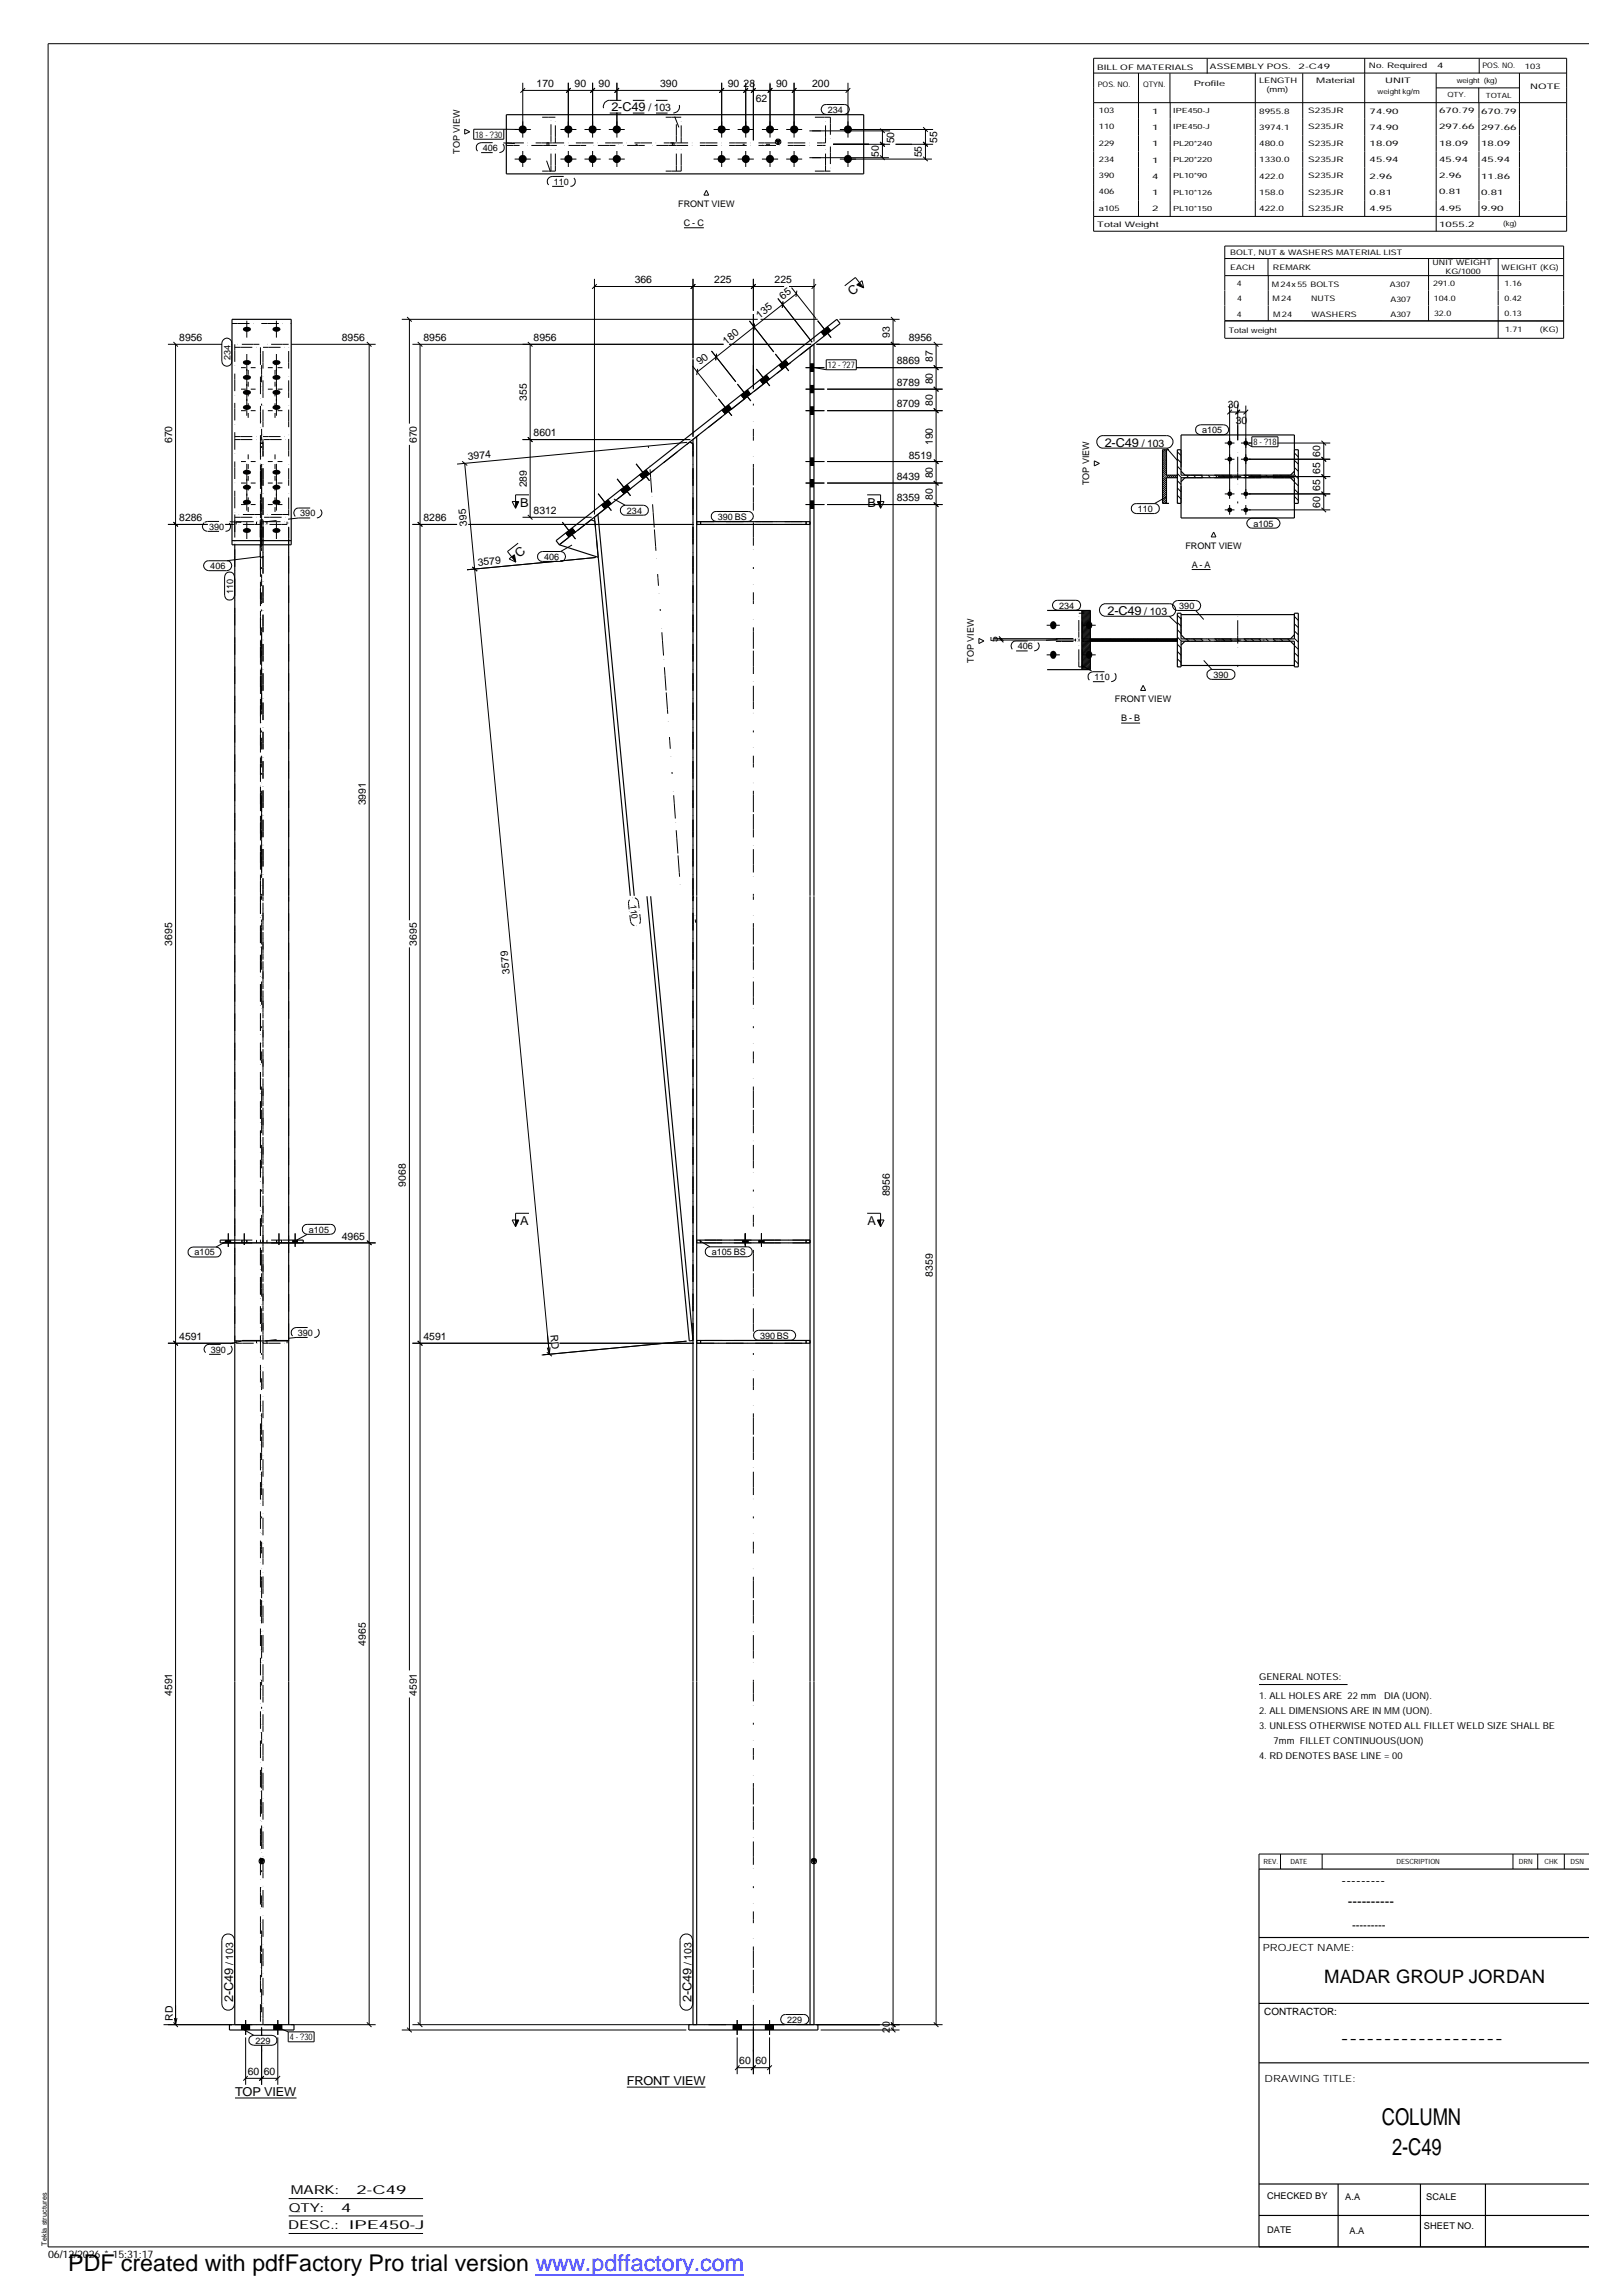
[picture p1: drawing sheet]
<svg xmlns="http://www.w3.org/2000/svg" width="297mm" height="420mm" viewBox="0 0 297 420" stroke-linecap="round" stroke-linejoin="round" font-family="sans-serif">
<defs><g id="words">
<g font-size="4.2">
<text x="252.9" y="389">COLUMN</text>
<text x="254.8" y="394.5">2-C49</text>
<text x="12.5" y="415.8">PDF created with pdfFactory Pro trial version www.pdffactory.com</text>
</g>
<text font-size="3.4" x="242.4" y="363">MADAR GROUP JORDAN</text>
<g font-size="2.5">
<text x="245.5" y="345.1">---------</text>
<text x="246.7" y="349">----------</text>
<text x="245.4" y="374">-------------------</text>
</g>
<g font-size="2.2">
<text x="111.9" y="20.4">2-C49</text>
<text x="156" y="54.1" transform="rotate(-38 156 54.1)">C</text>
<text x="202.2" y="81.7">2-C49</text>
<text x="95.2" y="92.8">B</text>
<text x="158.8" y="92.8">B</text>
<text x="95" y="102.2" transform="rotate(-38 95 102.2)">C</text>
<text x="202.7" y="112.5">2-C49</text>
<text x="95.2" y="224.3">A</text>
<text x="158.8" y="224.3">A</text>
<text x="42.7" y="366.6" transform="rotate(-90 42.7 366.6)">2-C49</text>
<text x="126.5" y="366.6" transform="rotate(-90 126.5 366.6)">2-C49</text>
<text x="43" y="383.7">TOP VIEW</text>
<text x="114.7" y="381.7">FRONT VIEW</text>
<text x="53.2" y="401.7">MARK:</text>
<text x="65.2" y="401.7">2-C49</text>
<text x="52.8" y="404.9">QTY:</text>
<text x="62.4" y="404.9">4</text>
<text x="52.7" y="408.1">DESC.:</text>
<text x="63.9" y="408">IPE450-J</text>
</g>
<text font-size="2.1" x="247.5" y="353.1">---------</text>
<g font-size="1.9">
<text x="98.2" y="15.9">170</text>
<text x="105.2" y="15.9">90</text>
<text x="109.6" y="15.9">90</text>
<text x="120.8" y="15.9">390</text>
<text x="133.2" y="15.9">90</text>
<text x="136.1" y="15.9">28</text>
<text x="142" y="15.9">90</text>
<text x="148.6" y="15.9">200</text>
<text x="118.7" y="20.4">/ 103</text>
<text x="138.3" y="18.7">62</text>
<text x="160.9" y="28.7" transform="rotate(-90 160.9 28.7)">50</text>
<text x="163.7" y="26.2" transform="rotate(-90 163.7 26.2)">50</text>
<text x="168.7" y="28.8" transform="rotate(-90 168.7 28.8)">55</text>
<text x="171.5" y="26.2" transform="rotate(-90 171.5 26.2)">55</text>
<text x="116.2" y="51.8">366</text>
<text x="130.7" y="51.8">225</text>
<text x="141.8" y="51.8">225</text>
<text x="139" y="58.3" transform="rotate(-38 139 58.3)">135</text>
<text x="143.3" y="54.9" transform="rotate(-38 143.3 54.9)">65</text>
<text x="32.8" y="62.4">8956</text>
<text x="62.6" y="62.4">8956</text>
<text x="77.5" y="62.4">8956</text>
<text x="97.7" y="62.4">8956</text>
<text x="132.9" y="63.1" transform="rotate(-38 132.9 63.1)">180</text>
<text x="162.9" y="61.8" transform="rotate(-90 162.9 61.8)">93</text>
<text x="166.3" y="62.4">8956</text>
<text x="128.1" y="66.9" transform="rotate(-38 128.1 66.9)">90</text>
<text x="164.1" y="70.7">8789</text>
<text x="164.1" y="66.7">8869</text>
<text x="170.7" y="70.4" transform="rotate(-90 170.7 70.4)">80</text>
<text x="170.7" y="66.3" transform="rotate(-90 170.7 66.3)">87</text>
<text x="96.4" y="73.4" transform="rotate(-90 96.4 73.4)">355</text>
<text x="164.1" y="74.6">8709</text>
<text x="170.7" y="74.3" transform="rotate(-90 170.7 74.3)">80</text>
<text x="224.7" y="74.8">30</text>
<text x="226.2" y="77.6">30</text>
<text x="31.5" y="81.2" transform="rotate(-90 31.5 81.2)">670</text>
<text x="76.3" y="81.2" transform="rotate(-90 76.3 81.2)">670</text>
<text x="97.7" y="79.9">8601</text>
<text x="166.3" y="83.9">8519</text>
<text x="170.7" y="81.5" transform="rotate(-90 170.7 81.5)">190</text>
<text x="209" y="81.7">/ 103</text>
<text x="241.6" y="83.7" transform="rotate(-90 241.6 83.7)">60</text>
<text x="85.7" y="84.2" transform="rotate(-5 85.7 84.2)">3974</text>
<text x="96.4" y="89.2" transform="rotate(-90 96.4 89.2)">289</text>
<text x="164.1" y="87.9">8439</text>
<text x="170.7" y="87.6" transform="rotate(-90 170.7 87.6)">80</text>
<text x="241.6" y="89.9" transform="rotate(-90 241.6 89.9)">65</text>
<text x="241.6" y="86.7" transform="rotate(-90 241.6 86.7)">65</text>
<text x="32.8" y="95.4">8286</text>
<text x="77.5" y="95.4">8286</text>
<text x="97.7" y="94.1">8312</text>
<text x="164.1" y="91.8">8359</text>
<text x="170.7" y="91.5" transform="rotate(-90 170.7 91.5)">80</text>
<text x="241.6" y="93" transform="rotate(-90 241.6 93)">60</text>
<text x="85.5" y="96.2" transform="rotate(-95 85.5 96.2)">395</text>
<text x="87.5" y="103.5" transform="rotate(-5 87.5 103.5)">3579</text>
<text x="209.4" y="112.5">/ 103</text>
<text x="182.6" y="117.6" transform="rotate(-90 182.6 117.6)">5</text>
<text x="66.9" y="147.4" transform="rotate(-90 66.9 147.4)">3991</text>
<text x="31.5" y="173.1" transform="rotate(-90 31.5 173.1)">3695</text>
<text x="76.3" y="173.1" transform="rotate(-90 76.3 173.1)">3695</text>
<text x="93.3" y="178.3" transform="rotate(-95 93.3 178.3)">3579</text>
<text x="74.3" y="217.3" transform="rotate(-90 74.3 217.3)">9068</text>
<text x="162.9" y="219" transform="rotate(-90 162.9 219)">8956</text>
<text x="62.6" y="226.9">4965</text>
<text x="170.7" y="233.7" transform="rotate(-90 170.7 233.7)">8359</text>
<text x="32.8" y="245.3">4591</text>
<text x="77.5" y="245.3">4591</text>
<text x="100.8" y="244.3" transform="rotate(85 100.8 244.3)">RD</text>
<text x="66.9" y="301.3" transform="rotate(-90 66.9 301.3)">4965</text>
<text x="31.5" y="310.5" transform="rotate(-90 31.5 310.5)">4591</text>
<text x="76.3" y="310.5" transform="rotate(-90 76.3 310.5)">4591</text>
<text x="42.7" y="359.8" transform="rotate(-90 42.7 359.8)">/ 103</text>
<text x="126.5" y="359.8" transform="rotate(-90 126.5 359.8)">/ 103</text>
<text x="31.6" y="370" transform="rotate(-90 31.6 370)">RD</text>
<text x="135.3" y="377.9">60</text>
<text x="138.3" y="377.9">60</text>
<text x="162.9" y="372.2" transform="rotate(-90 162.9 372.2)">20</text>
<text x="45.3" y="379.9">60</text>
<text x="48.3" y="379.9">60</text>
<text x="8.8" y="413.3">06/12/2026 * 15:31:17</text>
</g>
<g font-size="1.8">
<text x="231.1" y="357.3">PROJECT NAME:</text>
<text x="231.4" y="368.9">CONTRACTOR:</text>
<text x="231.4" y="381.2">DRAWING TITLE:</text>
</g>
<g font-size="1.7">
<text x="151.5" y="20.7">234</text>
<text x="84.2" y="28.1" transform="rotate(-90 84.2 28.1)">TOP VIEW</text>
<text x="87" y="25.2">18 - ?30</text>
<text x="88.3" y="27.6">406</text>
<text x="101.3" y="33.8">110</text>
<text x="124.1" y="37.9">FRONT VIEW</text>
<text x="125.2" y="41.4">C - C</text>
<text x="42.2" y="65.8" transform="rotate(-90 42.2 65.8)">234</text>
<text x="151.5" y="67.4">12 - ?27</text>
<text x="220" y="79.3">a105</text>
<text x="229.4" y="81.5">8 - ?18</text>
<text x="199.3" y="88.8" transform="rotate(-90 199.3 88.8)">TOP VIEW</text>
<text x="54.9" y="94.5">390</text>
<text x="114.7" y="94.1">234</text>
<text x="131.4" y="95.2">390 BS</text>
<text x="208.2" y="93.7">110</text>
<text x="38.3" y="97">390</text>
<text x="217" y="100.5">FRONT VIEW</text>
<text x="229.4" y="96.4">a105</text>
<text x="38.5" y="104.2">406</text>
<text x="99.6" y="102.5">406</text>
<text x="218.1" y="103.9">A - A</text>
<text x="42.7" y="108.7" transform="rotate(-90 42.7 108.7)">110</text>
<text x="193.8" y="111.4">234</text>
<text x="215.8" y="111.5">390</text>
<text x="186.3" y="118.9">406</text>
<text x="178.2" y="121.4" transform="rotate(-90 178.2 121.4)">TOP VIEW</text>
<text x="200.3" y="124.5">110</text>
<text x="222.1" y="124.1">390</text>
<text x="204" y="128.6">FRONT VIEW</text>
<text x="205.2" y="132">B - B</text>
<text x="115.3" y="165.7" transform="rotate(83 115.3 165.7)">110</text>
<text x="56.5" y="225.7">a105</text>
<text x="35.6" y="229.8">a105</text>
<text x="130.3" y="229.8">a105 BS</text>
<text x="54.5" y="244.6">390</text>
<text x="139.1" y="245.1">390 BS</text>
<text x="38.6" y="247.6">390</text>
<text x="230.4" y="311.1">1. ALL HOLES ARE 22 mm</text>
<text x="230.4" y="307.6">GENERAL NOTES:</text>
<text x="253.3" y="311.1">DIA (UON).</text>
<text x="230.4" y="313.8">2. ALL DIMENSIONS ARE IN MM (UON).</text>
<text x="230.4" y="316.5">3. UNLESS OTHERWISE NOTED ALL FILLET WELD SIZE SHALL BE</text>
<text x="230.4" y="321.9">4. RD DENOTES BASE LINE = 00</text>
<text x="233.1" y="319.2">7mm FILLET CONTINUOUS(UON)</text>
<text x="144.1" y="370.3">229</text>
<text x="46.7" y="374.1">229</text>
<text x="53" y="373.5">4 - ?30</text>
<text x="231.9" y="402.5">CHECKED BY</text>
<text x="246.2" y="402.8">A.A</text>
<text x="261" y="402.8">SCALE</text>
<text x="231.9" y="408.8">DATE</text>
<text x="247" y="409">A.A</text>
<text x="260.6" y="408.1">SHEET NO.</text>
</g>
<g font-size="1.4">
<text x="200.8" y="12.8">BILL OF MATERIALS</text>
<text x="200.9" y="16">POS. NO.</text>
<text x="209.2" y="15.9">QTYN.</text>
<text x="218.5" y="15.7">Profile</text>
<text x="221.4" y="12.7">ASSEMBLY POS.</text>
<text x="230.4" y="15.1">LENGTH</text>
<text x="231.8" y="16.9">(mm)</text>
<text x="237.7" y="12.7">2-C49</text>
<text x="240.9" y="15.2">Material</text>
<text x="250.5" y="12.5">No. Required</text>
<text x="253.5" y="15.2">UNIT</text>
<text x="263" y="12.5">4</text>
<text x="271.3" y="12.5">POS. NO.</text>
<text x="279.1" y="12.6">103</text>
<text x="280.1" y="16.3">NOTE</text>
<text x="201.1" y="20.7">103</text>
<text x="201.1" y="23.7">110</text>
<text x="210.9" y="20.8">1</text>
<text x="210.9" y="23.8">1</text>
<text x="230.5" y="20.8">8955.8</text>
<text x="230.5" y="23.7">3974.1</text>
<text x="239.4" y="20.7">S235JR</text>
<text x="239.4" y="23.7">S235JR</text>
<text x="250.7" y="20.8">74.90</text>
<text x="250.7" y="23.7">74.90</text>
<text x="263.4" y="20.7">670.79</text>
<text x="263.4" y="23.7">297.66</text>
<text x="271.1" y="20.8">670.79</text>
<text x="271.1" y="23.8">297.66</text>
<text x="201.1" y="26.7">229</text>
<text x="201.1" y="29.6">234</text>
<text x="210.9" y="26.8">1</text>
<text x="210.9" y="29.8">1</text>
<text x="230.5" y="26.7">480.0</text>
<text x="230.5" y="29.7">1330.0</text>
<text x="239.4" y="26.7">S235JR</text>
<text x="239.4" y="29.7">S235JR</text>
<text x="250.7" y="26.7">18.09</text>
<text x="250.7" y="29.7">45.94</text>
<text x="263.4" y="26.7">18.09</text>
<text x="263.4" y="29.7">45.94</text>
<text x="271.1" y="26.8">18.09</text>
<text x="271.1" y="29.7">45.94</text>
<text x="201.1" y="32.6">390</text>
<text x="201.1" y="35.6">406</text>
<text x="210.9" y="32.7">4</text>
<text x="210.9" y="35.7">1</text>
<text x="230.5" y="32.7">422.0</text>
<text x="230.5" y="35.6">158.0</text>
<text x="239.4" y="32.6">S235JR</text>
<text x="239.4" y="35.6">S235JR</text>
<text x="250.7" y="32.7">2.96</text>
<text x="250.7" y="35.6">0.81</text>
<text x="263.4" y="32.6">2.96</text>
<text x="263.4" y="35.6">0.81</text>
<text x="271.1" y="32.7">11.86</text>
<text x="271.1" y="35.7">0.81</text>
<text x="200.8" y="41.6">Total Weight</text>
<text x="201.1" y="38.6">a105</text>
<text x="210.9" y="38.7">2</text>
<text x="230.5" y="38.6">422.0</text>
<text x="239.4" y="38.6">S235JR</text>
<text x="250.7" y="38.7">4.95</text>
<text x="263.4" y="38.6">4.95</text>
<text x="263.4" y="41.5">1055.2</text>
<text x="271.1" y="38.7">9.90</text>
<text x="225.1" y="46.6">BOLT, NUT &amp; WASHERS MATERIAL LIST</text>
<text x="225.1" y="49.5">EACH</text>
<text x="226.4" y="52.4">4</text>
<text x="232.7" y="52.5">M24x 55 BOLTS</text>
<text x="233" y="49.4">REMARK</text>
<text x="254.4" y="52.5">A307</text>
<text x="262.2" y="48.6">UNIT WEIGHT</text>
<text x="262.3" y="52.5">291.0</text>
<text x="264.6" y="50.1">KG/1000</text>
<text x="274.8" y="49.4">WEIGHT (KG)</text>
<text x="275.4" y="52.4">1.16</text>
<text x="226.4" y="58">4</text>
<text x="226.4" y="55">4</text>
<text x="232.9" y="55.2">M24</text>
<text x="233" y="58">M24</text>
<text x="239.9" y="55.2">NUTS</text>
<text x="240" y="58">WASHERS</text>
<text x="254.5" y="55.3">A307</text>
<text x="254.5" y="58.1">A307</text>
<text x="262.4" y="55.1">104.0</text>
<text x="262.5" y="57.8">32.0</text>
<text x="275.4" y="55.2">0.42</text>
<text x="275.4" y="57.9">0.13</text>
<text x="224.9" y="60.9">Total weight</text>
<text x="275.5" y="60.7">1.71</text>
<text x="281.8" y="60.7">(KG)</text>
</g>
<g font-size="1.3">
<text x="252.1" y="17.1">weightkg/m</text>
<text x="264.9" y="17.8">QTY.</text>
<text x="266.6" y="15.2">weight (kg)</text>
<text x="271.9" y="17.9">TOTAL</text>
<text x="214.7" y="20.7">IPE450-J</text>
<text x="214.7" y="23.7">IPE450-J</text>
<text x="214.7" y="26.7">PL20*240</text>
<text x="214.7" y="29.7">PL20*220</text>
<text x="214.7" y="32.6">PL10*90</text>
<text x="214.7" y="35.6">PL10*126</text>
<text x="214.7" y="38.6">PL10*150</text>
<text x="275.1" y="41.4">(kg)</text>
<text x="231.2" y="341.3">REV.</text>
<text x="236.2" y="341.2">DATE</text>
<text x="255.6" y="341.3">DESCRIPTION</text>
<text x="278" y="341.2">DRN</text>
<text x="282.7" y="341.2">CHK</text>
<text x="287.4" y="341.3">DSN</text>
<text x="8.6" y="411.1" transform="rotate(-90 8.6 411.1)">Tekla structures</text>
</g>
</g></defs>
<g fill="none" stroke="#000" stroke-width=".18">
<path d="M95.7 15.2v10M95.7 16.6h59.5M96.1 16.1l-.9 .9M104 15.2v10M104.4 16.1l-.8 .9M108.5 15.2v10M108.9 16.1l-.9 .9M112.9 15.2v3.2M113.3 16.1l-.8 .9M132.1 15.2v10M132.5 16.1l-.8 .9M136.5 15.2v10"/>
<path d="M136.9 16.1l-.8 .9 .8-.8M137.9 15.2v10.5M138.3 16.1l-.8 .9 .8-.8M140.9 15.2v10M141.4 16.1l-.9 .9M145.3 15.2v10M145.8 16.1l-.9 .9M150.5 19.4l.3-.2 .4-.1h3.3a.91 .91 0 0 1 .9 .9 .91 .91 0 0 1-.9 1h-3.3a.94 .94 0 0 1-.8-.6 .94 .94 0 0 1 .1-1zM155.2 15.2v10M155.6 16.1l-.8 .9M200.2 10.7h86.5v31.6h-86.5zM200.2 13.4h86.5"/>
<path d="M200.2 18.8h86.5M208.4 13.4v26.2M214.1 13.4v5.4M214.2 18.8v20.8M220.9 10.7v2.8M229.7 13.4v26.2M238.4 13.4v26.2M249.8 10.7v28.9M262.8 13.4v28.9M262.8 16.1h15.3M270.6 16.1v2.7M270.7 18.8v20.8"/>
<path d="M270.7 10.7v2.7M278.1 13.4v26.2M290.7 8h-281.9v403.4h281.9M85 23.7l1 .4-1 .5zM86.7 23.7h5.5v1.8h-5.5zM92.2 23.7h3.5M94.2 29.1h3M94.2 23.7h3M95.7 27.6v3M102.6 29.1h2.9M102.6 23.7h2.9M104 27.6v3"/>
<path d="M107 29.1h2.9M107 23.7h2.9M108.5 27.6v3M111.4 29.1h2.9M111.4 23.7h2.9M112.9 20.6v4.6M112.9 27.6v3M129.3 34.8l.4 .9h-.9zM130.6 29.1h3M130.6 23.7h3M132.1 27.6v3M135 29.1h3"/>
<path d="M135 23.7h3M136.5 27.6v3M139.4 29.1h3M139.4 23.7h3M140.9 27.6v3M143.9 29.1h2.9M143.9 23.7h2.9M145.3 27.6v3M148.6 28.9h14.1M148.6 24h14.3M152.5 26.4h10.4M153.7 29.1h16.9"/>
<path d="M153.7 23.7h17.1M155.2 27.6v3M161.1 28.4l.8 .9M161.1 26l.8 .8M161.1 23.5l.8 .8M161.5 24v4.9M163.9 26.4h6.9M169 28.7l.8 .8M169 26l.8 .8M169 23.3l.8 .8M169.4 23.7v5.4M200.2 39.6h86.5"/>
<path d="M45.2 58.7v3.1M50.6 58.7v3.1M73.5 58.5h65.2M74.5 58l.9 .9M74.9 58.5v19.1M108.8 52.5h34.7M108.8 51.1v43.1M109.2 52l-.8 .9M125.2 41.7h3.6M126.8 51.1v14.5M127.3 52l-.9 .9M137.2 58.8l4.4 5.6"/>
<path d="M137.9 51.1v5.8M137.9 57.5v13.7M138.1 59.3l-.1 1.2M138.3 52l-.8 .9M139.2 58.5h10.4M142.4 54.7l6.2 8M143.3 55.2l-.1 1.1 .1-1.1M144.4 52.5h4.6M144.9 52.7l4.5 5.6M145.8 53.8l-18.2 14.3M145.8 53.2l-.1 1.2M149 51.1v11.4"/>
<path d="M149.4 52l-.9 .9M149.6 58.7l2.5 3.1M151.4 59.8l.7 .8M153.6 58.5h11M154.6 52.3l1.9-1.5 1.6 1.9M156.8 52.2l1-.8 .3 1.3zM163.1 58l.8 .9M163.4 58.5v313.1M224.2 50.5h62M224.2 47.3h62M224.2 58.7l62 .1M232.1 47.3v3.2"/>
<path d="M232.1 50.5v8.3M261.5 47.3v11.5M274.2 47.3v8.6M274.2 56v5.9M30.7 63h9.9M31.7 62.6l.9 .9M32.1 63v307.7M40.9 62.2a.88 .88 0 0 1 1-.2 .88 .88 0 0 1 .5 .8v3.3a.91 .91 0 0 1-.9 1 .91 .91 0 0 1-.9-1v-3.3zM42.4 63h.1M44.1 67.3h.9M44.1 71.2h.9M44.1 75.2h.9"/>
<path d="M45.2 64.8v11.3M45.4 66v.8M45.4 67.7v.9M45.4 69.9v.9M45.4 71.7v.9M45.4 73.8v.9M45.4 75.6v.9M45.9 67.3h.9M45.9 71.2h.9M45.9 75.2h.9M49 67.3h.9M49 71.2h.9"/>
<path d="M49 75.2h.9M50.3 66v.8M50.3 67.7v.9M50.3 69.9v.9M50.3 71.7v.9M50.3 73.8v.9M50.3 75.6v.9M50.6 64.8v11.3M50.8 67.3h.9M50.8 71.2h.9M50.8 75.2h.9M53.3 63h15.4"/>
<path d="M67.1 62.6l.9 .9M67.6 63v307.7M75.5 63h56.9M76.5 62.6l.8 .9M76.9 63v307.7M96.6 62.6l.9 .9M97 63v31.7M126.7 67l4.5 5.6M126.8 65.8v14.2M127.7 67.5l-.2 1.2M130.2 64.3l4.5 5.6M131.1 64.8l-.1 1.2"/>
<path d="M131.5 73l2.4 3.1M132.1 75.1l.7 .7M133.3 74.1l.6 .8M133.4 63h15.1M135 70.3l2.4 3.1M135.6 72.3l.6 .8M136.8 71.4l.6 .8M138.4 67.6l2.5 3.1M139.1 69.6l.6 .7M140.3 68.7l.5 .7M141.9 64.8l2.5 3.1M142.6 66.8l.6 .8"/>
<path d="M143.7 65.9l.6 .8M147.4 67.3h3.5M147.4 71.2h3.5M147.4 75.2h3.5M148.3 67.9h.7M148.3 66.6h.7M148.3 71.9h.7M148.3 70.6h.7M148.3 75.8h.7M148.3 74.5h.7M149.1 67.3l2.1 .4M149.4 63h23.1"/>
<path d="M150.3 60.7l.6 .8M151.2 65.9h5.5v1.8h-5.5zM151.4 71.2h21.1M151.4 75.2h21.1M156.7 67.3h15.8M163.1 62.6l.8 .9M170.9 66.9l.8 .8M170.9 70.8l.8 .9M170.9 74.8l.8 .8M170.9 62.6l.8 .9M171.3 63v307.7M219.1 78l.6-.2h4.2a.91 .91 0 0 1 1 .9 .91 .91 0 0 1-1 .9h-4.2a.91 .91 0 0 1-.8-.6 .91 .91 0 0 1 .2-1z"/>
<path d="M224.2 61.9v-16.9h62v16.9h-62M225 74v17.3M225 75.4h3M225.5 75l-.9 .9M226.5 74v6.6M226.9 75l-.8 .9M228 74.3v17M228.4 75l-.8 .9M229.1 80h4.8v1.8h-4.8zM30.7 96h7.3M31.7 95.6l.9 .8M41.2 96h1.6"/>
<path d="M44.1 84.5h.9M44.1 88.4h.9M44.1 92.4h.9M45.2 84.9v8.6M45.2 95.6v3.1M45.4 83.2v.9M45.4 85v.9M45.4 87.1v.9M45.4 88.9v.9M45.4 91.1v.8M45.4 92.8v.9M45.9 84.5h.9"/>
<path d="M45.9 88.4h.9M45.9 92.4h.9M49 84.5h.9M49 88.4h.9M49 92.4h.9M50.3 83.2v.9M50.3 85v.9M50.3 87.1v.9M50.3 88.9v.9M50.3 91.1v.8M50.3 92.8v.9M50.6 84.9v8.6"/>
<path d="M50.6 95.6v3.1M50.8 84.5h.9M50.8 88.4h.9M50.8 92.4h.9M74.9 81.4v87.1M75.5 96h8.2M76.5 95.6l.8 .8M84.6 84.5l.9 .7M85 84.8l15.5 163.1M85.7 96h41.3M93.7 91.8h1.3l-.6 1.2zM94.8 99.4l-1.9 1.6 1.5 1.9"/>
<path d="M95.6 94.7h12.7M95.6 80.5h30.7M96.6 80.1l.9 .8M96.6 94.3l.9 .8M96.8 90.6h-2.4v2.4M102.9 95.6l2.4 3.1M103.5 97.6l.6 .7M104.7 96.6l.6 .9M104.7 99.8l-2.1 1.2M109.5 90.4l2.4 3.1M110.1 92.4l.6 .8M111.3 91.5l.6 .7"/>
<path d="M112.4 91.4l2 1.1M112.9 87.7l2.5 3.1M113.6 89.7l.6 .7M113.8 92.8l.6-.3h3.4a.91 .91 0 0 1 .9 .9 .91 .91 0 0 1-.9 .9h-3.4a.88 .88 0 0 1-.8-.5 .88 .88 0 0 1 .2-1zM114.8 88.7l.6 .8M116.4 84.9l2.5 3.1M117.1 86.9l.6 .8M118.2 86l.6 .8M125.8 81l-42.1 4M130.4 93.9l.7-.3h5.8a.91 .91 0 0 1 1 1 .91 .91 0 0 1-1 .9h-5.8a.92 .92 0 0 1-.9-.6 .92 .92 0 0 1 .2-1zM147.4 84.5h3.5M147.4 88.4h3.5"/>
<path d="M147.4 92.4h3.5M148.3 85.2h.7M148.3 83.9h.7M148.3 89.1h.7M148.3 87.8h.7M148.3 93h.7M148.3 91.7h.7M151.4 84.5h21.1M151.4 88.4h21.1M151.4 92.4h21.1M158.7 90.6h2.5v2.4M160.6 91.8h1.2l-.6 1.2z"/>
<path d="M170.9 84.1l.8 .8-.7-.7M170.9 92l.8 .8M170.9 88.1l.8 .8M200.3 84.4l.9 .4-.9 .5zM201.1 80.1l.6-.3h11.8a1.14 1.14 0 0 1 1.2 1.1 1.14 1.14 0 0 1-1.2 1.1h-11.6a1.13 1.13 0 0 1-1.1-.7 1.13 1.13 0 0 1 .3-1.2zM207.3 92.5l.6-.3h3.4a.91 .91 0 0 1 .9 .9 .91 .91 0 0 1-.9 .9h-3.4a.92 .92 0 0 1-.8-.5 .92 .92 0 0 1 .2-1zM212.9 82.3l-.1 .1M213.2 82.3l-.4 .5M213.4 91l-2.1 1.2M213.5 82.4l-.7 .7M213.5 82.8l-.7 .7M213.5 83.1l-.7 .7"/>
<path d="M213.5 83.5l-.7 .7M213.5 83.9l-.7 .6M213.5 84.2l-.7 .7M213.5 84.6l-.7 .7M213.5 84.9l-.7 .7M213.5 85.3l-.7 .7M213.5 85.6l-.7 .8M213.5 86l-.7 .7M213.5 86.4l-.7 .7M213.5 86.7l-.7 .7M213.5 87.8l-.7 .7M213.5 88.2l-.7 .7"/>
<path d="M213.5 88.5l-.7 .7M213.5 88.9l-.7 .7M213.5 89.2l-.7 .8M213.5 89.6l-.7 .7M213.5 90l-.7 .7M213.5 90.3l-.7 .7M213.5 90.7l-.7 .7M213.5 91.1l-.7 .6M213.5 91.4l-.7 .7M213.5 91.8l-.4 .4M213.5 82l2 2.3M213.6 87l-.8 .8"/>
<path d="M213.9 87l-1.1 1.1M214.3 87l-.5 .5M214.6 87l-.4 .5M215 87l-.5 .5M215.3 87l-.4 .5M215.5 82.7l.7 .7M215.5 84l.7 .7M215.5 85.3l.7 .8M215.5 86.7l.7 .8M215.5 88l.7 .7M215.5 89.3l.7 .7M215.5 90.7l.7 .7"/>
<path d="M215.5 92l.1 .2M215.5 87.3l-.2 .2M217.1 87l.5 .5M218.4 87l.5 .5M219.8 87l.4 .5M221.1 87l.4 .5M222.1 97.4l.4 .9h-.8zM222.4 87l.4 .5M223.7 87l.5 .5M224.2 90.4h1.7M224.2 93.3h1.7M224.2 84.1h1.7"/>
<path d="M224.2 81.1h1.7M225 92.5v1.7M225.1 87l.4 .5M226.4 87l.4 .5M227.1 90.4h16.4M227.1 93.3h16.4M227.1 84.1h16.4M227.1 81.1h2.1M227.7 87l.5 .5M228 92.5v1.7M228 81.1l1.1 .7M228.5 95.2l.6-.3h4.2a.91 .91 0 0 1 1 .9 .91 .91 0 0 1-1 .9h-4.2a.88 .88 0 0 1-.8-.6 .88 .88 0 0 1 .2-.9z"/>
<path d="M228.5 87.2h15M229 87l.5 .5M230.4 87l.4 .5M231.7 87l.5 .5M233 87l.5 .5M233.8 81.1h9.7M234.4 87l.4 .5M235.7 87l.4 .5M236.9 83h.1M236.9 84.3l.7 .7M236.9 85.6l.7 .7M236.9 86.9l.7 .7"/>
<path d="M236.9 88.3l.7 .6M236.9 89.6l.7 .7M236.9 90.9l.7 .7M236.9 83l.7 .7M241.9 93l.8 .8M241.9 90l.8 .8M241.9 86.8l.8 .9M241.9 83.7l.8 .8M241.9 80.7l.8 .8M242.3 81.1v12.2M37.5 102.9l.7-.2h3.3a.91 .91 0 0 1 .9 .9 .91 .91 0 0 1-.9 .9h-3.3a.92 .92 0 0 1-.9-.6 .92 .92 0 0 1 .2-1zM41.4 105a.91 .91 0 0 1 1-.2 .91 .91 0 0 1 .5 .8v3.4a.91 .91 0 0 1-.9 .9 .91 .91 0 0 1-.9-.9v-3.4z"/>
<path d="M47.7 101.9l-6.2 .8M86.4 103.8l.9 .8M93.2 102.3l.9-.7 .3 1.3zM98.6 101.3l.7-.3h3.3a.91 .91 0 0 1 .9 .9 .91 .91 0 0 1-.9 .9h-3.3a.88 .88 0 0 1-.9-.6 .88 .88 0 0 1 .2-.9zM102 102.7l-16.5 1.6M109 102.1l-6.5 .6M179.2 116.9l.9 .4-.9 .5zM181.8 117.2h15.1M181.8 116.9h14.6M182.8 116.8l.8 .8M182.8 116.5l.8 .8M183.3 116.9v.3"/>
<path d="M191.6 119.9h2.4M191.6 114.5h2.4M192.9 110.2l.6-.3h3.4a.91 .91 0 0 1 .9 .9 .91 .91 0 0 1-.9 .9h-3.4a.91 .91 0 0 1-.8-.5 .91 .91 0 0 1 .2-1zM198.1 111.8h-.1M198.1 119.9h2.4M198.1 114.5h2.4M198.3 111.8l-.3 .3M198.5 111.8l-.5 .5M198.7 111.8l-.7 .7M198.9 111.8l-.9 .9M199.1 111.8l-1.1 1.1M199.3 111.8l-1.3 1.3"/>
<path d="M199.6 111.8l-1.6 1.5M199.6 112l-1.6 1.6M199.6 112.2l-1.6 1.6M199.6 112.4l-1.6 1.6M199.6 112.6l-1.6 1.6M199.6 112.8l-1.6 1.6M199.6 113l-1.6 1.6M199.6 113.2l-1.6 1.7M199.6 113.5l-1.6 1.6M199.6 113.7l-1.6 1.6M199.6 113.9l-1.6 1.6M199.6 114.1l-1.6 1.6"/>
<path d="M199.6 114.3l-1.6 1.6M199.6 114.6l-1.6 1.5M199.6 114.8l-1.6 1.5M199.6 115l-1.6 1.5M199.6 115.2l-1.6 1.6M199.6 115.4l-1.6 1.6M199.6 115.6l-1.6 1.6M199.6 115.8l-1.6 1.6M199.6 116l-1.6 1.6M199.6 116.2l-1.6 1.7M199.6 116.5l-1.6 1.6M199.6 116.7l-1.6 1.6"/>
<path d="M199.6 116.9l-1.6 1.6M199.6 117.3l-1.6 1.6M199.6 117.5l-1.6 1.6M199.6 117.8l-1.6 1.5M199.6 118l-1.6 1.5M199.6 118.2l-1.6 1.6M199.6 118.4l-1.6 1.6M199.6 118.6l-1.6 1.6M199.6 118.8l-1.6 1.6M199.6 119l-1.6 1.6M199.6 119.3l-1.6 1.5M199.6 119.5l-1.6 1.6"/>
<path d="M199.6 119.7l-1.6 1.6M199.6 119.9l-1.6 1.6M199.6 117l.4 .4M199.6 117.1l.3 .3M199.6 117.2l.2 .2M199.6 117.2l.1 .2M199.6 117.3l.1 .1M199.6 117l.6 .4-.5-.4M199.8 117l.4 .4M199.9 117.4l-.3-.3-1.6 1.6M199.9 117l.4 .4M199.9 117l.5 .4"/>
<path d="M200 117l.4 .4M200.1 117l.4 .4M200.2 117l.4 .4M200.2 117l.5 .4M200.3 117l.4 .4M200.4 117l.4 .4M200.4 117l.5 .4M200.5 117l.5 .4M200.6 117l.4 .4M200.7 117l.4 .4M200.7 117l.5 .4M200.8 117l.5 .4"/>
<path d="M200.9 117l.4 .4M201 117l.4 .4M201 117l.5 .4M201.1 117l.4 .4M201.2 117l.4 .4M201.3 117l.4 .4M201.3 117l.5 .4M201.4 117l.4 .4M201.5 117l.4 .4M201.5 117l.5 .4M201.6 117l.5 .4M201.7 117l.4 .4"/>
<path d="M201.7 110.7l.4-.2h11.9a1.14 1.14 0 0 1 1.2 1.2 1.14 1.14 0 0 1-1.2 1.1h-11.6a1.16 1.16 0 0 1-1.1-.8 1.16 1.16 0 0 1 .4-1.3zM201.8 117l.4 .4M201.9 117l.5 .4M202 117l.4 .4M202.1 117l.4 .4M202.1 117l.5 .4M202.2 117l.4 .4M202.3 117l.4 .4M202.3 117.4l-.5-.4 .5 .4M202.4 117l.4 .4M202.4 117l.5 .4M202.5 117l.4 .4"/>
<path d="M202.6 117l.4 .4M202.6 117l.5 .4M202.7 117l.5 .4M202.8 117l.4 .4M202.9 117l.4 .4M203.1 117l.4 .4M203.1 117l.5 .4M203.2 117l.4 .4M203.2 117l.5 .4M203.3 117l.5 .4M203.4 117l.4 .4M203.4 117.4l-.4-.4 .5 .4"/>
<path d="M203.4 117l.5 .4M203.5 117l.5 .4M203.6 117l.4 .4M203.7 117l.4 .4M203.7 117l.5 .4M203.8 117l.4 .4M203.8 117l.5 .4M203.9 117l.4 .4M204 117l.4 .4M204 117l.5 .4M204.2 117l.5 .4-.4-.4M204.3 117l.5 .4"/>
<path d="M204.4 117l.4 .4M204.4 117l.5 .4M204.5 117l.4 .4M204.5 117.4l-.4-.4 .5 .4M204.6 117l.4 .4M204.6 117l.5 .4M204.7 117l.4 .4M204.7 117l.5 .4-.4-.4M204.9 117l.4 .4M204.9 117l.5 .4M205 117l.4 .4M205 117l.5 .4"/>
<path d="M205.1 117l.4 .4M205.1 117l.5 .4M205.2 117l.5 .4M205.3 117l.4 .4M205.3 117l.5 .4M205.4 117l.5 .4M205.5 117l.5 .4M205.6 117l.4 .4M205.6 117l.5 .4M205.7 117l.4 .4M205.7 117l.5 .4M205.8 117l.4 .4"/>
<path d="M205.9 117l.4 .4M205.9 117l.5 .4M206 117l.4 .4M206 117l.5 .4M206.1 117l.4 .4M206.2 117l.4 .4M206.2 117l.5 .4M206.3 117l.4 .4M206.3 117l.5 .4M206.4 117l.4 .4M206.5 117l.4 .4M206.5 117l.5 .4"/>
<path d="M206.6 117l.4 .4M206.6 117l.5 .4M206.7 117l.4 .4M206.8 117l.4 .4M206.8 117l.5 .4M206.9 117l.4 .4M206.9 117l.5 .4M207 117l.5 .4M207.1 117l.5 .4M207.2 117l.4 .4M207.2 117l.5 .4M207.3 117l.4 .4"/>
<path d="M207.3 117l.6 .4M207.6 117l.4 .4M207.6 117l.5 .4M207.7 117l.5 .4M207.8 117l.5 .4M207.9 117l.4 .4M207.9 117.4l-.4-.4 .5 .4M207.9 117l.5 .4M208.1 117l.5 .4M208.2 117l.4 .4M208.2 117l.5 .4M208.3 117l.5 .4"/>
<path d="M208.4 117l.5 .4M208.4 117.4l-.3-.4 .4 .4M208.5 117l.4 .4M208.5 117l.5 .4M208.8 117l.4 .4-.5-.4 .3 .4M208.8 117l.5 .4M208.9 117l.4 .4M209 117l.4 .4M209 117l.5 .4M209.1 117l.4 .4M209.1 117l.5 .4M209.2 117l.4 .4"/>
<path d="M209.3 117l.5 .4-.5-.4M209.4 117l.4 .4M209.4 117l.5 .4M209.5 117l.4 .4M209.5 117l.5 .4M209.6 117l.5 .4M209.7 117l.4 .4M209.7 117l.5 .4M209.8 117l.4 .4M209.8 117l.6 .4-.5-.4M210 117l.4 .4M210 117l.5 .4"/>
<path d="M210.1 117l.4 .4M210.1 117l.5 .4M210.2 117l.5 .4M210.3 117l.4 .4M210.4 117l.4 .4M210.4 117l.5 .4M210.5 117l.4 .4M210.6 117l.4 .4M210.7 117l.4 .4M210.7 117l.5 .4M210.8 117l.4 .4M210.9 117l.4 .4"/>
<path d="M210.9 117l.5 .4M211 117l.4 .4M211 117l.5 .4M211.1 117l.4 .4M211.2 117l.4 .4M211.2 117l.5 .4M211.3 117l.4 .4M211.3 117l.5 .4M211.4 117l.4 .4M211.5 117l.4 .4M211.5 117l.5 .4M211.6 117l.5 .4"/>
<path d="M211.7 117l.4 .4M211.8 117l.4 .4M211.8 117l.5 .4M211.9 117l.4 .4M212 117l.4 .4M212.1 117l.5 .4M212.2 117l.4 .4M212.3 117l.4 .4M212.3 117l.5 .4M212.4 117l.5 .4M212.4 117.4l-.4-.4 .5 .4M212.5 117l.4 .4"/>
<path d="M212.6 117l.5 .4M212.7 117l.4 .4M212.8 117l.4 .4M212.9 117l.4 .4M212.9 117l.5 .4M213 117.4l-.4-.4 .4 .4M213 117l.4 .4M213.1 117l.4 .4M213.3 117l.4 .4-.4-.4M213.4 117l.4 .4M213.4 117l.5 .4M213.5 117l.5 .4"/>
<path d="M213.6 117l.4 .4M213.6 117.4l-.4-.4 .5 .4M213.7 117l.4 .4M213.7 117l.5 .4M213.8 117l.5 .4-.4-.4M213.9 117l.4 .4M214 117l.4 .4M214 112.8l1.5 1.4M214 117l.5 .4M214.1 117l.4 .4M214.2 117l.4 .4M214.2 117l.5 .4"/>
<path d="M214.3 117l.5 .4M214.4 117l.5 .4-.4-.4M214.5 117l.5 .4M214.6 117l.4 .4M214.6 117l.5 .3M214.7 117l.4 .3M214.8 117l.4 .4M214.8 117l.5 .4M214.9 110.2l.6-.3h3.3a.91 .91 0 0 1 1 .9 .91 .91 0 0 1-1 1h-3.3a.88 .88 0 0 1-.8-.6 .88 .88 0 0 1 .2-1zM214.9 117l.4 .4M215 117l.4 .4M215.1 117l.4 .3"/>
<path d="M215.1 117.3v.1M215.2 117l.3 .3M215.2 117l.3 .2M215.3 117l.1 .1M215.3 117l.2 .1M215.4 117h.1M215.4 117l.1 .1M215.5 112.6l.7 .7M215.5 114l.7 .6M215.5 115.3l.7 .7M215.5 116.6l.7 .8M215.5 117.9l.7 .7"/>
<path d="M215.5 119.3l.7 .7M217.1 117l.5 .4M218.1 104.3h3.5M218.4 117l.5 .4M218.8 111.8l1.5 1.6M219.8 117l.4 .4M221.1 117l.4 .4M222.4 117l.4 .4M223.7 117l.5 .4M225.1 117l.4 .4M226.4 117l.4 .4M227.7 117l.5 .4"/>
<path d="M229 117l.5 .4M230.4 117l.4 .4M231.7 117l.5 .4M233 117l.5 .4M234.4 117l.4 .4M235.7 117l.4 .4M236.9 112.9h.1M236.9 114.2l.7 .7M236.9 115.5l.7 .7M236.9 116.9l.7 .7M236.9 118.2l.7 .7M236.9 119.5l.7 .7"/>
<path d="M236.9 112.9l.7 .7M199.6 120.1l-1.6 1.6M199.6 120.3l-1.6 1.6M199.6 120.5l-1.6 1.6M199.6 120.7l-1.6 1.6M199.6 120.9l-1.6 1.7M199.6 121.2l-1.4 1.4M199.6 121.4l-1.2 1.2M199.6 121.6l-1 1M199.6 121.8l-.8 .8M199.6 122l-.6 .6M199.6 122.3l-.4 .3"/>
<path d="M199.6 122.5l-.2 .1M205.2 132.4h3.5M209.2 125.5l.5 .9h-1zM215.5 120.6l.7 .7M215.5 121.9l.1 .2M220.3 120.9l1.5 1.7M221.1 122.9l.7-.3h3.3a.91 .91 0 0 1 .9 .9 .91 .91 0 0 1-.9 .9h-3.3a.88 .88 0 0 1-.9-.6 .88 .88 0 0 1 .2-.9zM236.9 120.8l.7 .7M74.9 173.4v132.4M34.7 228.6l.6-.3h4.2a.91 .91 0 0 1 1 .9 .91 .91 0 0 1-1 .9h-4.2a.88 .88 0 0 1-.8-.5 .88 .88 0 0 1 .2-1zM40.8 227.5h27.9M41.3 227v.5"/>
<path d="M41.7 227.1l-2.2 1.2M41.8 225.8v2.5M42.2 227v.5M53.6 227v.5M54 225.8v2.5M54.4 227v.5M55.6 224.4l.6-.2h4.3a.91 .91 0 0 1 .9 .9 .91 .91 0 0 1-.9 .9h-4.3a.92 .92 0 0 1-.8-.6 .92 .92 0 0 1 .2-1zM56.2 226l-2.1 1.1M67.1 227.1l.9 .8-.8-.7M93.7 223.4h1.3l-.6 1.2zM96.8 222.1h-2.4v2.5M127.9 227.1l2.1 1.2"/>
<path d="M129.3 228.5l.7-.2h6.8a.91 .91 0 0 1 .9 .9 .91 .91 0 0 1-.9 .9h-6.8a.92 .92 0 0 1-.9-.6 .92 .92 0 0 1 .2-1zM136 227v.5M136.4 225.8v2.5M136.9 227v.5M138.9 227v.5M139.4 225.8v2.5M139.8 227v.5M158.7 222.1h2.5v2.5M160.6 223.4h1.2l-.6 1.2zM30.7 245.9h12.1M31.7 245.5l.9 .8M75.5 245.9h25.4"/>
<path d="M76.5 245.5l.8 .8M100.1 247.6l.9 .7M100.2 246.7l.3 1.2M100.7 246.7l-.2 1.2M102.4 245.9h24.6M125.6 245.5l-26.5 2.6M138.2 243.8l.6-.3h5.9a.91 .91 0 0 1 .9 1 .91 .91 0 0 1-.9 .9h-5.9a.88 .88 0 0 1-.8-.6 .88 .88 0 0 1 .2-1zM74.9 310.8v60.8M230.4 308.4h16.2M234.4 339.4v2.8M242 339.4v2.8M276.9 339.4v2.8"/>
<path d="M281.4 339.4v2.8M286.3 339.4v2.8M290.7 339.4h-60.3v2.8M40.9 354.4a1.16 1.16 0 0 1 1.3-.2 1.16 1.16 0 0 1 .7 1v11.7a1.16 1.16 0 0 1-1.1 1.1 1.16 1.16 0 0 1-1.2-1.1v-11.7zM125 354.2a1.19 1.19 0 0 1 1.8 1v11.7a1.16 1.16 0 0 1-1.2 1.1 1.16 1.16 0 0 1-1.1-1.1v-11.9zM29.9 370.7h12.6M31.7 370.2l.9 .9M31.9 369.4l.2 1.3M32.4 369.4l-.3 1.3M44.2 370.7v.9M44.4 371.4l2 1.2M45 369.8v2.7"/>
<path d="M45 373v8.7M45.7 370.7v.9M45.8 372.9l.6-.3h3.4a.91 .91 0 0 1 .9 .9 .91 .91 0 0 1-.9 .9h-3.4a.91 .91 0 0 1-.8-.5 .91 .91 0 0 1 .2-1zM47.9 371.2v1.5M47.9 374.4v7.3M50.1 370.7v.9M50.8 369.8v2.7M50.8 373v8.7M50.8 371.2l1.9 .8M51.6 370.7v.9M52.7 372h4.8v1.8h-4.8zM53.3 370.7h15.4"/>
<path d="M67.1 370.2l.9 .9M73.5 371.6h52.1M74.5 371.2l.9 .9M75.5 370.7h50.8M76.5 370.2l.8 .9M134.2 370.7v.9M134.9 369.8v2.7M134.9 373v6.7M134.9 378.5h5.9M135.3 378.1l-.8 .9M135.7 370.7v.9M137.9 371.2v8.5"/>
<path d="M138.3 378.1l-.8 .9M140.1 370.7v.9M140.8 369.8v2.7M140.8 373v6.7M141.3 378.1l-.9 .9M141.6 370.7v.9M143.1 369.1l.7-.3h3.3a.91 .91 0 0 1 .9 .9 .91 .91 0 0 1-.9 .9h-3.3a.93 .93 0 0 1-.9-.6 .93 .93 0 0 1 .2-.9zM149.4 370.7h23.1M150.2 371.6h14.4M163.1 371.2l.8 .9M163.1 370.2l.8 .9M170.9 370.2l.8 .9"/>
<path d="M43 384.1h11.3M45 380.5h5.8M45.3 380.1l-.8 .8M48.3 380.1l-.8 .8 .8-.7M51.3 380.1l-.9 .8M114.7 382.1h14.4M52.8 402.5h24.6M52.8 405.7h24.6M52.8 408.9h24.6"/>
</g>
<g fill="#000">
<path d="M142 25.7h.8l-.4 .7zM156.8 52.2l.5-.4 .8 .9zM94.4 91.8h.6l-.6 1.2zM160.6 91.8h.6v1.2zM93.6 101.9l.5-.3 .3 1.3zM94.4 223.4h.6l-.6 1.2zM160.6 223.4h.6v1.2zM47.5 340.4h.8l-.4 .8zM148.5 340.4h.9l-.4 .8z"/>
<path d="M44.7 59.9h.2a.63 .63 0 0 1 .7-.1 .63 .63 0 0 1 .3 .7 .88 .88 0 0 1-1.5-.2z" fill-rule="evenodd"/>
<path d="M44.5 66.2l.7-.3a.56 .56 0 0 1 .7 .6 .98 .98 0 0 1-1.4 0z" fill-rule="evenodd"/>
<path d="M44.5 68.9a.98 .98 0 0 1 1.4 0v.2a.82 .82 0 0 1-.7 .5 .82 .82 0 0 1-.8-.5z" fill-rule="evenodd"/>
<path d="M44.5 71.7a.88 .88 0 0 1 1.4 .1 .82 .82 0 0 1-.7 .5 .82 .82 0 0 1-.8-.5z" fill-rule="evenodd"/>
<path d="M44.7 74.3l.2-.1a.63 .63 0 0 1 .7 0 .63 .63 0 0 1 .3 .6 .88 .88 0 0 1-1.5-.2z" fill-rule="evenodd"/>
<path d="M50.1 59.9h.2a.59 .59 0 0 1 .7-.1 .59 .59 0 0 1 .3 .7 .84 .84 0 0 1-1.4-.2z" fill-rule="evenodd"/>
<path d="M49.9 66.2l.7-.3a.63 .63 0 0 1 .8 .5l-.3 .3a.96 .96 0 0 1-1.2-.2z" fill-rule="evenodd"/>
<path d="M49.9 68.9a.94 .94 0 0 1 1.4 0l.1 .2a.82 .82 0 0 1-.8 .5 .82 .82 0 0 1-.7-.5z" fill-rule="evenodd"/>
<path d="M49.9 71.7a.88 .88 0 0 1 1.5 .1 .82 .82 0 0 1-.8 .5 .82 .82 0 0 1-.7-.5z" fill-rule="evenodd"/>
<path d="M50.1 74.3l.2-.1a.59 .59 0 0 1 .7-.1 .59 .59 0 0 1 .3 .7 .84 .84 0 0 1-1.4-.2z" fill-rule="evenodd"/>
<path d="M132.1 75.1l1.2-1 .6 .8-1.1 .9z" fill-rule="evenodd"/>
<path d="M132.1 75.1l1.2-1 .6 .8-1.1 .9z" fill-rule="evenodd"/>
<path d="M135.6 72.3l1.2-.9 .6 .8-1.2 .9z" fill-rule="evenodd"/>
<path d="M135.6 72.3l1.2-.9 .6 .8-1.2 .9z" fill-rule="evenodd"/>
<path d="M139.1 69.6l1.2-.9 .5 .7-1.1 .9z" fill-rule="evenodd"/>
<path d="M139.1 69.6l1.2-.9 .5 .7-1.1 .9z" fill-rule="evenodd"/>
<path d="M142.6 66.8l1.1-.9 .6 .8-1.1 .9z" fill-rule="evenodd"/>
<path d="M142.6 66.8l1.1-.9 .6 .8-1.1 .9z" fill-rule="evenodd"/>
<path d="M148.3 66.6h.7v1.3h-.7z" fill-rule="evenodd"/>
<path d="M148.3 66.6h.7v1.3h-.7z" fill-rule="evenodd"/>
<path d="M148.3 70.6h.7v1.3h-.7z" fill-rule="evenodd"/>
<path d="M148.3 70.6h.7v1.3h-.7z" fill-rule="evenodd"/>
<path d="M148.3 74.5h.7v1.3h-.7z" fill-rule="evenodd"/>
<path d="M148.3 74.5h.7v1.3h-.7z" fill-rule="evenodd"/>
<path d="M150.3 60.7l1.1-.9 .7 .8-1.2 .9z" fill-rule="evenodd"/>
<path d="M150.3 60.7l1.1-.9 .7 .8-1.2 .9z" fill-rule="evenodd"/>
<path d="M44.5 86.3a.98 .98 0 0 1 1.4 0v.1a.82 .82 0 0 1-.7 .5 .82 .82 0 0 1-.8-.5z" fill-rule="evenodd"/>
<path d="M44.5 89a.88 .88 0 0 1 1.4 .2 .82 .82 0 0 1-.7 .5 .82 .82 0 0 1-.8-.5z" fill-rule="evenodd"/>
<path d="M44.5 91.8a.88 .88 0 0 1 1.4 .1 .82 .82 0 0 1-.7 .5 .82 .82 0 0 1-.8-.5z" fill-rule="evenodd"/>
<path d="M44.5 96.9a.88 .88 0 0 1 1.4 .2 .82 .82 0 0 1-.7 .5 .82 .82 0 0 1-.8-.5z" fill-rule="evenodd"/>
<path d="M49.9 86.3a.94 .94 0 0 1 1.4 0l.1 .1a.82 .82 0 0 1-.8 .5 .82 .82 0 0 1-.7-.5z" fill-rule="evenodd"/>
<path d="M49.9 89a.88 .88 0 0 1 1.5 .2 .82 .82 0 0 1-.8 .5 .82 .82 0 0 1-.7-.5z" fill-rule="evenodd"/>
<path d="M49.9 91.8a.88 .88 0 0 1 1.5 .1 .82 .82 0 0 1-.8 .5 .82 .82 0 0 1-.7-.5z" fill-rule="evenodd"/>
<path d="M49.9 96.9a.88 .88 0 0 1 1.5 .2 .82 .82 0 0 1-.8 .5 .82 .82 0 0 1-.7-.5z" fill-rule="evenodd"/>
<path d="M103.5 97.6l1.2-1 .6 .9-1.2 .8z" fill-rule="evenodd"/>
<path d="M103.5 97.6l1.2-1 .6 .9-1.2 .8z" fill-rule="evenodd"/>
<path d="M110.1 92.4l1.2-.9 .6 .7-1.2 1z" fill-rule="evenodd"/>
<path d="M110.1 92.4l1.2-.9 .6 .7-1.2 1z" fill-rule="evenodd"/>
<path d="M113.6 89.7l1.2-1 .6 .8-1.2 .9z" fill-rule="evenodd"/>
<path d="M113.6 89.7l1.2-1 .6 .8-1.2 .9z" fill-rule="evenodd"/>
<path d="M117.1 86.9l1.1-.9 .6 .8-1.1 .9z" fill-rule="evenodd"/>
<path d="M117.1 86.9l1.1-.9 .6 .8-1.1 .9z" fill-rule="evenodd"/>
<path d="M148.3 83.9h.7v1.3h-.7z" fill-rule="evenodd"/>
<path d="M148.3 83.9h.7v1.3h-.7z" fill-rule="evenodd"/>
<path d="M148.3 87.8h.7v1.3h-.7z" fill-rule="evenodd"/>
<path d="M148.3 87.8h.7v1.3h-.7z" fill-rule="evenodd"/>
<path d="M148.3 91.7h.7v1.3h-.7z" fill-rule="evenodd"/>
<path d="M148.3 91.7h.7v1.3h-.7z" fill-rule="evenodd"/>
<path d="M192.4 113.8a.71 .71 0 0 1 1 .5 .71 .71 0 0 1-.5 .9 .76 .76 0 0 1-.7-.5 .76 .76 0 0 1 .2-.9z" fill-rule="evenodd"/>
<path d="M199 113.8a.71 .71 0 0 1 .9 .5 .71 .71 0 0 1-.5 .9 .76 .76 0 0 1-.6-.5 .76 .76 0 0 1 .2-.9z" fill-rule="evenodd"/>
<path d="M192.4 119.3a.71 .71 0 0 1 1 .4 .71 .71 0 0 1-.5 .9 .77 .77 0 0 1-.7-.5 .77 .77 0 0 1 .2-.8z" fill-rule="evenodd"/>
<path d="M199 119.3a.71 .71 0 0 1 .9 .4 .71 .71 0 0 1-.5 .9 .77 .77 0 0 1-.6-.5 .77 .77 0 0 1 .2-.8z" fill-rule="evenodd"/>
<path d="M41.3 227h.9v.5h-.9z" fill-rule="evenodd"/>
<path d="M41.3 227h.9v.5h-.9z" fill-rule="evenodd"/>
<path d="M53.6 227h.8v.5h-.8z" fill-rule="evenodd"/>
<path d="M53.6 227h.8v.5h-.8z" fill-rule="evenodd"/>
<path d="M136 227h.9v.5h-.9z" fill-rule="evenodd"/>
<path d="M136 227h.9v.5h-.9z" fill-rule="evenodd"/>
<path d="M138.9 227h.9v.5h-.9z" fill-rule="evenodd"/>
<path d="M138.9 227h.9v.5h-.9z" fill-rule="evenodd"/>
<path d="M44.2 370.7h1.5v.9h-1.5z" fill-rule="evenodd"/>
<path d="M44.2 370.7h1.5v.9h-1.5z" fill-rule="evenodd"/>
<path d="M50.1 370.7h1.5v.9h-1.5z" fill-rule="evenodd"/>
<path d="M50.1 370.7h1.5v.9h-1.5z" fill-rule="evenodd"/>
<path d="M134.2 370.7h1.5v.9h-1.5z" fill-rule="evenodd"/>
<path d="M134.2 370.7h1.5v.9h-1.5z" fill-rule="evenodd"/>
<path d="M140.1 370.7h1.5v.9h-1.5z" fill-rule="evenodd"/>
<path d="M140.1 370.7h1.5v.9h-1.5z" fill-rule="evenodd"/>
<circle cx="95.7" cy="23.7" r=".74"/>
<circle cx="95.7" cy="29.1" r=".76"/>
<circle cx="104" cy="23.7" r=".74"/>
<circle cx="104" cy="29.1" r=".75"/>
<circle cx="108.5" cy="23.7" r=".73"/>
<circle cx="108.5" cy="29.1" r=".74"/>
<circle cx="112.9" cy="23.7" r=".74"/>
<circle cx="112.9" cy="29.1" r=".75"/>
<circle cx="132" cy="23.7" r=".73"/>
<circle cx="132.1" cy="29.1" r=".74"/>
<circle cx="136.5" cy="23.7" r=".74"/>
<circle cx="136.5" cy="29.1" r=".75"/>
<circle cx="140.9" cy="23.7" r=".74"/>
<circle cx="140.9" cy="29.1" r=".76"/>
<circle cx="145.3" cy="23.7" r=".74"/>
<circle cx="145.3" cy="29.1" r=".75"/>
<circle cx="155.2" cy="23.7" r=".74"/>
<circle cx="155.2" cy="29.1" r=".76"/>
<circle cx="225.1" cy="90.4" r=".44"/>
<circle cx="225.1" cy="93.4" r=".45"/>
<circle cx="225.1" cy="81.1" r=".44"/>
<circle cx="225.1" cy="84.1" r=".45"/>
<circle cx="228" cy="81.1" r=".45"/>
<circle cx="228" cy="90.4" r=".44"/>
<circle cx="228" cy="93.4" r=".44"/>
<circle cx="228" cy="84" r=".44"/>
</g>
<g fill="none" stroke="#000" stroke-width=".18" stroke-dasharray="2.1 2.1" stroke-linecap="butt">
<path d="M111.6 18.4h11.6M111.6 18.4a1.16 1.16 0 0 0-1.2 1.1 1.16 1.16 0 0 0 1.2 1.2M88.1 27.9h3.3M88.1 26.1h3.3M88.1 26.1a.91 .91 0 0 0-.9 .9 .91 .91 0 0 0 .9 .9M91.4 27.9a.91 .91 0 0 0 .9-.9 .91 .91 0 0 0-.9-.9M94.2 26.3l-2.8-.2M100 29.4l1 2.9M101 34.1h3.4M101 32.3h3.4M101 32.3a.91 .91 0 0 0-.8 .9 .91 .91 0 0 0 .8 .9M104.4 34.1a.91 .91 0 0 0 .9-.9 .91 .91 0 0 0-.9-.9"/>
<path d="M111.6 20.7h11.6M123.2 20.7a1.16 1.16 0 0 0 1.2-1.2 1.16 1.16 0 0 0-1.2-1.1M124.2 23.3l-1-2.6M148.1 24h2.7M148.1 28.9h2.7M37.4 95.7a.88 .88 0 0 0-.3 1 .88 .88 0 0 0 .9 .6M38 97.3h3.3M38 95.5h3.3M38 95.5l-.5 .1M41.3 97.3a.91 .91 0 0 0 .9-.9 .91 .91 0 0 0-.9-.9M44.2 95.6l-2.9-.1M48.5 95.5l6.2-.7"/>
<path d="M54.7 94.8h3.3M54.7 93h3.3M54.7 93a.91 .91 0 0 0-.9 .9 .91 .91 0 0 0 .9 .9M58 94.8a.91 .91 0 0 0 .9-.9 .91 .91 0 0 0-.9-.9M186 119.2h3.3M186 117.3h3.3M186 117.3a.91 .91 0 0 0-1 1 .91 .91 0 0 0 1 .9M189.3 119.2a.91 .91 0 0 0 .9-.9 .91 .91 0 0 0-.9-1M193.5 117.1l-4.2 .2M198 121.8l2 1.2M200 124.8h3.4M200 123h3.4"/>
<path d="M200 123a.91 .91 0 0 0-.9 .9 .91 .91 0 0 0 .9 .9M203.4 124.8a.91 .91 0 0 0 .9-.9 .91 .91 0 0 0-.9-.9M44.3 227v.5M44.7 225.8v2.5M45.2 227v.5M50.6 227v.5M51.1 225.8v2.5M51.5 227v.5M136 227v.5M136.4 225.8v2.5M136.9 227v.5M138.9 227v.5"/>
<path d="M139.4 225.8v2.5M139.8 227v.5M38.3 247.9h3.3M38.3 246.1h3.3M38.3 246.1a.91 .91 0 0 0-1 .9 .91 .91 0 0 0 1 .9M41.6 247.9a.91 .91 0 0 0 .9-.9 .91 .91 0 0 0-.9-.9M44.2 245.5l-2.6 .6M48.5 245.5l5.7-.6M54.2 244.9h3.3M54.2 243h3.3M54.2 243a.91 .91 0 0 0-.9 .9 .91 .91 0 0 0 .9 1M57.5 244.9a.91 .91 0 0 0 .9-1 .91 .91 0 0 0-.9-.9"/>
</g>
<g fill="none" stroke="#000" stroke-width=".21">
<path d="M92.7 21h65.4v10.8h-65.4zM142 25.7h.8l-.4 .7zM42.5 58.5h10.8v41.2h-10.8zM127.5 79.9v84.1M148.3 63.6v100.4M149 63v101M216.2 79.6h20.7v7.4h-20.7zM42.5 99h10.8M43 99.7v64.3M47.6 99.7v2.3h.5v-2.3M52.8 99.7v64.3M101.8 99l51.4-40.5 .6 .7-51.4 40.5z"/>
<path d="M102.4 99.7l7.1 2.3M108.2 95.2l.7 .2M108.8 94.7l6.6 69.3M109.4 94.2l6.7 69.8M126.2 80.9l.6 .3M126.8 80.5v83.5M127.5 95.5h20.8M127.5 96h20.8M213.5 82.3v4.7h2M214 82.3h-1.2v9.9h1.2M215.5 87.5h-2v4.7M216.2 82.3h-.7v9.9h.7"/>
<path d="M216.2 87.5h20.7v7.3h-20.7zM216.2 86.3l.7 .7M216.9 87.5l-.7 .7M236.2 87.5l.7 .7M236.9 82.3h.7v9.9h-.7M236.9 86.3l-.7 .7M191.6 111.8h8v10.8h-8M198 111.8v10.8M199.6 117.4h15.9M199.6 117h15.9M215.5 112.3h.7v4.7h20.7v-4.7h.7v9.8h-.7v-4.7h-20.7v4.7h-.7zM216.2 112.5h20.7"/>
<path d="M216.2 116.2l.7 .8M216.9 117.4l-.7 .7M236.2 117.4l.7 .7M236.9 116.2l-.7 .8M216.2 121.8h20.7M43 164.1v206.6M52.8 164.1v206.6M118.4 164.1l7.8 81.4 .6-.1-7.7-81.3M126.8 164.1v206.6M127.5 164.1v206.6M148.3 164.1v206.6M149 164.1v206.6"/>
<path d="M43 227h-2.7v.5h2.7M52.8 227h2.7v.5h-2.7M127.5 227h20.8M127.5 227.5h20.8M43 245.5h9.8M127.5 245.4h20.8M127.5 245.9h20.8M47.5 340.4h.8l-.4 .8zM148.5 340.4h.9l-.4 .8zM230.4 354.7h60.3M290.7 342.2h-60.3v69.2h60.3M42 370.7h11.8v.9h-11.8z"/>
<path d="M126.1 370.7h23.6v.9h-23.6zM230.4 377.7h60.3M230.4 366.8h60.3M230.4 399.8h60.3M244.9 399.8v11.6M260 399.8v11.6M271.9 399.8v11.6M230.4 405.6h60.3"/>
<circle cx="142.4" cy="26" r=".49"/>
<circle cx="47.9" cy="340.7" r=".49"/>
<circle cx="149" cy="340.7" r=".49"/>
</g>
<g fill="none" stroke="#000" stroke-width=".18" stroke-dasharray="1.1 0 2.1 .7 0 1.4" stroke-linecap="butt">
<path d="M92.7 26.6v-.4M92.7 26.2h7.8M99.2 31.3h2.4M99.2 21.5h2.4M100 26.2h23.4M100.1 26.6v-.4M100.5 26.6h-7.8M100.5 26.2v.4M100.8 31.3v-9.8M101.6 26.2v-4.7M101.6 31.3v-4.7M121.8 31.3h2.9"/>
<path d="M121.8 21.5h2.9M122.7 26.6h28.4M122.7 26.2h28.4M123.1 26.6v-.4M123.4 26.2v.4M123.4 26.6h-23.4M123.8 31.3v-9.8M124.7 26.2v-4.7M124.7 31.3v-4.7M151.1 26.2v-4.7M151.1 31.3v-4.7M152 31.3h-2.9"/>
<path d="M152 21.5h-2.9M152 21.5v9.8M42.5 59.2h10.8M43 63v101M43 79.9h4.7M43 63.6h4.7M47.7 63.6v100.4M48.1 63.6h4.7M48.1 79.9h4.7M52.8 63h-9.8M149 63l-22.2 17.5M43 80.5h9.8"/>
<path d="M43 94.2v5.5M43 94.7h9.8M43.2 96v-.5M43.2 95.5h4.5M46.9 95.5v.5M47.6 95.4h.5M47.6 95.2v4.5M47.7 80.9v83.1M47.7 81.2h.4M47.7 94.2h-4.7M47.7 96h-4.5M47.7 95.5v.5"/>
<path d="M48.1 95.2v4.5M48.1 95.2h-.5M48.1 80.9h-.4M48.1 95.5h4.4M48.1 96v-.5M48.9 95.5v.5M52.5 95.5v.5M52.5 96h-4.4M52.8 99.7v-5.5M52.8 94.2h-4.7M108.2 95.2l-5.8 4.5M108.8 94.7l17.4-13.8"/>
<path d="M126.2 80.9l.6 .3M127.5 96h20.8M127.5 95.5h20.8M127.5 96v-.5M128.2 96v-.5M147.5 96v-.5M148.3 96v-.5M148.3 95.5v.5M216.2 92.2v-4M216.2 82.3v4M216.9 87h19.3M236.2 87.5h-19.3"/>
<path d="M236.9 92.2v-4M236.9 82.3v4M109.5 102l-.6-6.6M193.3 117.4h4.4M193.3 116.9h4.4M196.8 117.4v-.5M197.4 112.3h1.1M197.5 117.4v-.5M198.1 117h1.5M198.1 117.4h.4M198.1 117v-4.7M199.6 117.4h-1.5"/>
<path d="M216.2 116.2v-3.7M216.9 117h19.3M216.9 117.4h19.3M236.9 112.5v3.7M197.4 122.1h1.1M197.4 122.1v-9.8M198.1 122.1v-4.7M216.2 121.8v-3.7M236.9 121.8v-3.7M43 164.1v81.4M47.7 164.1v143.8M47.7 164.1v81.3"/>
<path d="M48.1 164v-100.4M48.1 164v-83.1M52.8 164v-101M126.8 164v-82.8M43 227h4.7M43 227.5h4.7M46.9 227v.5M47.7 227v.5M48.1 227v.5M48.9 227v.5M52.8 227h-4.7M52.8 227.5h-4.7"/>
<path d="M127.5 227v.5M127.5 227.5v-.5M128.2 227.5v-.5M128.2 227v.5M147.5 227.5v-.5M148.3 227v.5M148.3 227h-20.8M148.3 227.5h-20.8M43.2 245.4v.5M43.2 245.9h4.5M46.9 245.4v.5M47.7 245.4h-4.5"/>
<path d="M47.7 245.9v-.5M48.1 245.4v-81.3M48.1 245.4v.5M48.1 245.9h4.4M48.9 245.4v.5M52.5 245.4h-4.4M52.5 245.9v-.5M52.8 245.5v-81.4M52.8 245.4h-9.8M126.8 245.4v-81.3M127.5 245.4v.5M127.5 245.9h20.8"/>
<path d="M128.2 245.9v-.5M147.5 245.4v.5M147.5 245.9v-.5M148.3 245.9v-.5M148.3 245.4h-20.8M47.7 307.9v62.8M48.1 307.9v-143.8M43 370.7h9.8M48.1 370.7v-62.8M149 370.7h-22.2"/>
</g>
<g fill="none" stroke="#000" stroke-width=".18" stroke-dasharray=".4 3.2 0 .7 1.4 0 2.8 .7 0 1.4 1.4 0 2.8" stroke-linecap="butt">
<path d="M116.7 26.4h-4.3M135.9 26.4h5M47.9 81.7v82.3M118.7 81.7l5.9 82.3M226.5 92.2v-9.9M231.4 87.2h-9.8M208.4 117.2h.5M231.4 117.2h-9.8M226.5 122.1v-9.8M47.9 164v-97.2M47.9 164.1v4.8M126.9 164.1l.4 4.8"/>
<path d="M137.9 164v-97.2M47.9 307.9v-143.8M137.9 307.9v-143.8M47.9 375.6v-1.2M47.9 372.7v-64.8M137.9 375.6v-67.7"/>
</g>
<path d="M115 165.4l.4 3.3M115.4 168.7a.92 .92 0 0 0 1 .8 .92 .92 0 0 0 .8-1M116.8 165.2l.4 3.3M116.8 165.2a.92 .92 0 0 0-1-.8 .92 .92 0 0 0-.8 1" fill="none" stroke="#000" stroke-width=".18" stroke-dasharray=".4 0 .7 .4 0 .7" stroke-linecap="butt"/>
<path d="M98 416.5h38.2" fill="none" stroke="#00f" stroke-width=".3"/>
<use href="#words"/>
</svg>
